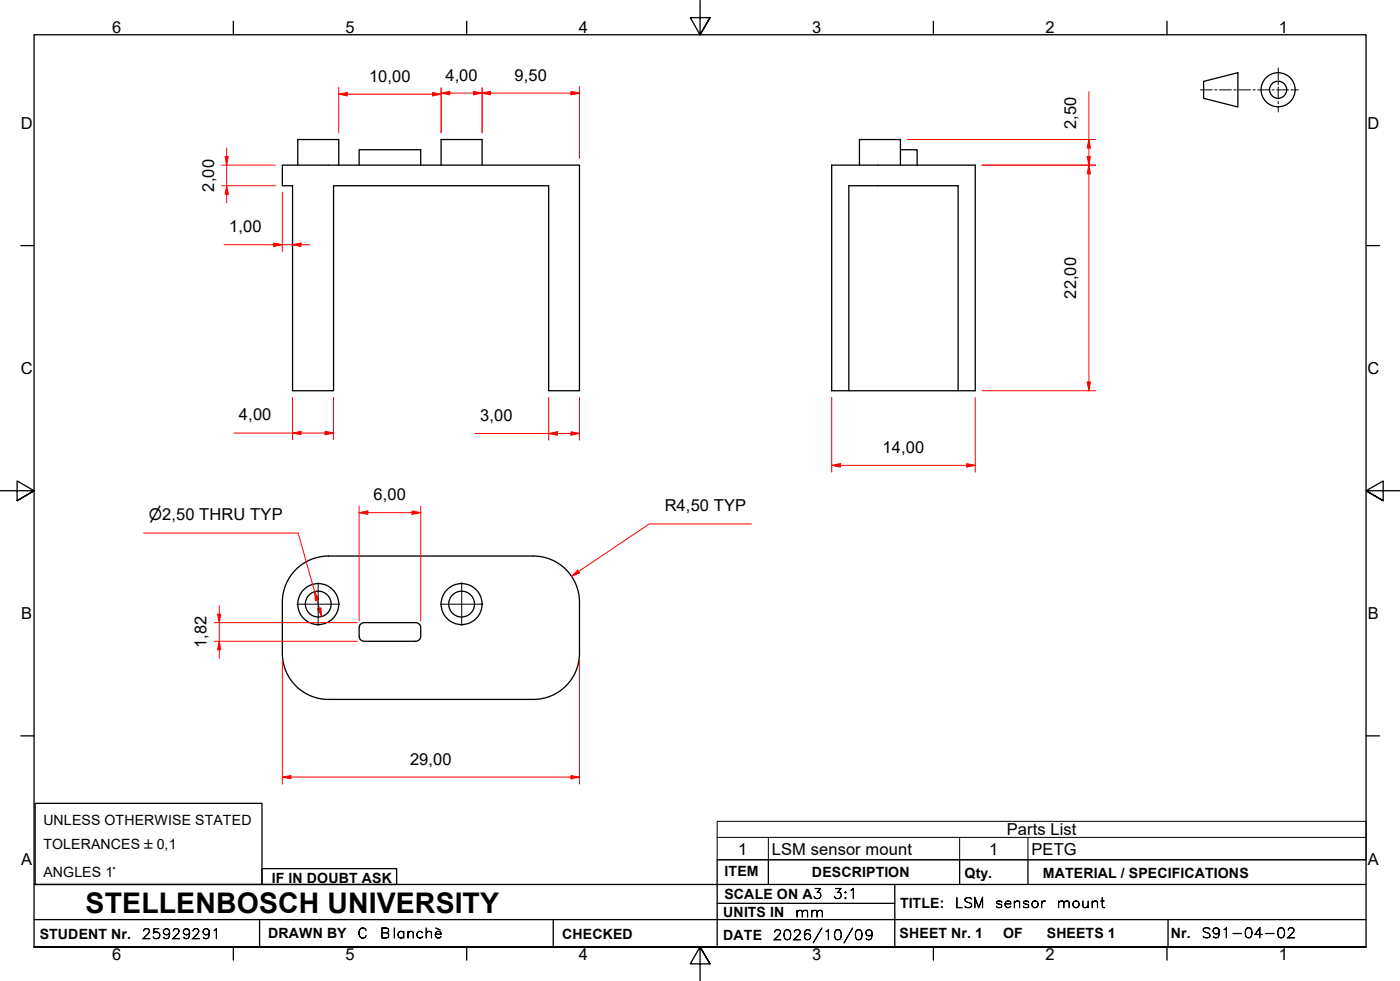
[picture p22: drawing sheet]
<svg xmlns="http://www.w3.org/2000/svg" width="410mm" height="287mm" viewBox="0 0 410 287" stroke-linecap="round" stroke-linejoin="round" font-family="sans-serif">
<defs><g id="words">
<text font-size="8.3" x="25.1" y="267.2">STELLENBOSCH UNIVERSITY</text>
<g font-size="4.8">
<text x="32.8" y="9.7">6</text>
<text x="101.2" y="9.7">5</text>
<text x="169.5" y="9.7">4</text>
<text x="237.8" y="9.7">3</text>
<text x="306.1" y="9.7">2</text>
<text x="374.5" y="9.7">1</text>
<text x="108.1" y="23.9">10,00</text>
<text x="130.4" y="23.6">4,00</text>
<text x="150.7" y="23.6">9,50</text>
<text x="6.1" y="37.8">D</text>
<text x="315.1" y="37.8" transform="rotate(-90 315.1 37.8)">2,50</text>
<text x="400.4" y="37.8">D</text>
<text x="62.7" y="56.1" transform="rotate(-90 62.7 56.1)">2,00</text>
<text x="67.1" y="68">1,00</text>
<text x="315.1" y="87.5" transform="rotate(-90 315.1 87.5)">22,00</text>
<text x="6.1" y="109.6">C</text>
<text x="400.4" y="109.6">C</text>
<text x="70" y="123.1">4,00</text>
<text x="140.6" y="123.2">3,00</text>
<text x="258.4" y="132.5">14,00</text>
<text x="109.4" y="146.4">6,00</text>
<text x="194.6" y="149.6">R4,50 TYP</text>
<text x="6.2" y="181.3">B</text>
<text x="400.5" y="181.3">B</text>
<text x="60.5" y="189.8" transform="rotate(-90 60.5 189.8)">1,82</text>
<text x="120.1" y="223.8">29,00</text>
<text x="294.8" y="244.5">Parts List</text>
<text x="216.2" y="250.1">1</text>
<text x="226" y="250.2">LSM sensor mount</text>
<text x="289.6" y="250.1">1</text>
<text x="302" y="250.2">PETG</text>
<text x="6.2" y="253.1">A</text>
<text x="400.5" y="253.1">A</text>
<text x="32.8" y="281.1">6</text>
<text x="101.2" y="281.1">5</text>
<text x="169.5" y="281.1">4</text>
<text x="237.8" y="281.1">3</text>
<text x="306.1" y="281.1">2</text>
<text x="374.5" y="281.1">1</text>
</g>
<text font-size="4.6" x="43.6" y="152.2">⌀2,50 THRU TYP</text>
<g font-size="4.1">
<text x="12.7" y="241.6">UNLESS OTHERWISE STATED</text>
<text x="12.7" y="248.5">TOLERANCES ±0,1</text>
<text x="12.7" y="256.6">ANGLES 1°</text>
<text x="212.2" y="256.5">ITEM</text>
<text x="237.7" y="256.7">DESCRIPTION</text>
<text x="282.4" y="256.9">Qty.</text>
<text x="305.4" y="256.9">MATERIAL / SPECIFICATIONS</text>
<text x="79.6" y="258.5">IF IN DOUBT ASK</text>
<text x="212.1" y="263">SCALE ON A3</text>
<text x="211.8" y="268.4">UNITS IN</text>
<text x="263.5" y="265.7">TITLE:</text>
<text x="11.6" y="274.8">STUDENT Nr.</text>
<text x="78.5" y="274.6">DRAWN BY</text>
<text x="164.6" y="274.8">CHECKED</text>
<text x="211.8" y="275.1">DATE</text>
<text x="263.4" y="274.6">SHEET Nr. 1</text>
<text x="293.7" y="274.6">OF</text>
<text x="306.5" y="274.6">SHEETS 1</text>
<text x="342.8" y="274.5">Nr.</text>
</g>
<g font-size="4">
<text x="243.9" y="263">3:1</text>
<text x="232.8" y="268.4">mm</text>
<text x="279.6" y="265.7">LSM</text>
<text x="291.3" y="265.7">sensor</text>
<text x="309.4" y="265.7">mount</text>
<text x="41.5" y="274.8">25929291</text>
<text x="104.6" y="274.6">C</text>
<text x="111.3" y="274.6">Blanchè</text>
<text x="226.3" y="275.1">2026/10/09</text>
<text x="351.7" y="274.5">S91-04-02</text>
</g>
</g></defs>
<!-- layer: Visible Edges(ISO) -->
<g fill="none" stroke="#000" stroke-width=".38">
<path d="M82.7 48.3h87v66.1h-9v-60h-63v60h-12v-60h-3zM87.2 48.3v-7.5h12v7.5M105.2 48.3v-4.5h18v4.5M129.2 48.3v-7.5h12v7.5M248.5 54.4h32v60h-32zM251.7 48.3v-7.5h12v7.5M263.7 43.8h4.8v4.5M248.5 114.4h-5v-66.1h42.1v66.1h-5.1M82.7 176.2v15a13.5 13.5 0 0 0 13.5 13.5M96.1 162.8h60M96.2 162.8a13.5 13.5 0 0 0-13.5 13.5M156.2 162.8a13.5 13.5 0 0 1 13.5 13.5"/>
<path d="M169.7 176.2v15a13.5 13.5 0 0 1-13.5 13.5M105.2 183.8v2.4a1.49 1.49 0 0 0 1.4 1.5h15.1M121.7 182.3h-15.1a1.49 1.49 0 0 0-1.4 1.5M121.7 182.3a1.49 1.49 0 0 1 1.5 1.5M123.2 183.8v2.4a1.49 1.49 0 0 1-1.5 1.5M96.1 204.7h60"/>
<circle cx="93.2" cy="176.8" r="6"/>
<circle cx="93.2" cy="176.8" r="3.8"/>
<circle cx="135.2" cy="176.8" r="6"/>
<circle cx="135.2" cy="176.8" r="3.8"/>
</g>
<!-- layer: Symbols(ISO) -->
<path d="M210 245.1v-4.7h190v4.7M210 245.1v6.6h190v-6.6M210 245.1h190M225 245.1v6.6M281 245.1v6.6M301 245.1v6.6" fill="none" stroke="#000" stroke-width=".29"/>
<!-- layer: Border_0 -->
<g fill="none" stroke="#000" stroke-width=".38">
<path d="M68.3 6.2v4M136.7 6.2v4M205 .1v10.1l-2.9-5h5.8l-2.9 5 2.9-5M273.3 6.2v4M341.7 6.2v4M6.1 71.9h3.9M400 71.9h3.9M0 143.7h10l-5-2.9v5.8l5-2.9-5 2.9M410 143.7h-10l5-2.9v5.8l-5-2.9 5 2.9M6.1 215.4h3.9M400 215.4h3.9M10 277.2v-267h390v267h-390h390"/>
<path d="M68.3 277.2v3.9M136.7 277.2v3.9M273.3 277.2v3.9M341.7 277.2v3.9M207.9 282.1l-2.9-4.9 2.9 4.9h-5.8l2.9-4.9v10"/>
</g>
<!-- layer: Sketch Geometry(ISO) -->
<g fill="none" stroke="#000" stroke-width=".38">
<path d="M352.4 23.8l10.1-2.5v10l-10.1-2.5zM10.3 235.2h66.4v23.7h-66.4zM10 258.9h390M76.7 254.3h39.4v4.6h-39.4zM225 251.7v7.2M262 258.9v18.3M281 251.7v7.2M301 251.7v7.2M400 251.7h-190v25.5M10 277.2h390M10 269.2h390M76 269.2v8"/>
<path d="M162 269.2v8M210 264.4h52M342 269.2v8"/>
<circle cx="374.2" cy="26.3" r="5"/>
<circle cx="374.2" cy="26.3" r="2.51"/>
</g>
<g fill="none" stroke="#000" stroke-width=".29">
<path d="M374.3 19.9v3.5M351.5 26.3h3.5M355.7 26.3h.7M357.1 26.3h3.5M361.3 26.3h.6M362.6 26.3h3.5M366.8 26.3h.7M368.2 26.3h3.5M372.4 26.3h.7M373.8 26.3h3.5M374.3 24.1v.7M374.3 25.5v3.5"/>
<path d="M374.3 29.7v.7M374.3 31.1v1.7M378 26.3h.7M379.4 26.3h.8"/>
</g>
<!-- layer: Dimensions(ISO) -->
<path d="M318.8 48.3v2.6" fill="none" stroke="#f00" stroke-width=".29"/>
<path d="M318.8 48.3l.5 2.6h-1z" fill="#f00"/>
<path d="M318.8 48.3l.5 2.6h-1zM318.8 111.8v2.6" fill="none" stroke="#f00" stroke-width=".29"/>
<path d="M318.3 111.8h1l-.5 2.6z" fill="#f00"/>
<path d="M287.5 48.3h33.3M318.8 50.9v60.9M287.5 114.4h33.3M318.3 111.8h1l-.5 2.6zM169.4 167.3l-2 1.4" fill="none" stroke="#f00" stroke-width=".29"/>
<path d="M169.2 166.9l.5 .8-2.3 1z" fill="#f00"/>
<path d="M318.8 45.9v2.4M220 153.4h-29.9l-20.7 13.9M169.2 166.9l.5 .8-2.3 1z" fill="none" stroke="#f00" stroke-width=".29"/>
<path d="M318.3 45.9h1l-.5 2.4z" fill="#f00"/>
<path d="M318.3 45.9h1l-.5 2.4zM318.8 40.8v2.5" fill="none" stroke="#f00" stroke-width=".29"/>
<path d="M318.8 40.8l.5 2.5h-1z" fill="#f00"/>
<path d="M318.8 26.8v14M66.4 45.9v2.4M265.7 40.8h55.1M287.5 48.3h33.3M318.8 40.8l.5 2.5h-1zM318.8 43.3v2.6" fill="none" stroke="#f00" stroke-width=".29"/>
<path d="M65.9 45.9h1l-.5 2.4z" fill="#f00"/>
<path d="M65.9 45.9h1l-.5 2.4zM66.4 54.4v2.4" fill="none" stroke="#f00" stroke-width=".29"/>
<path d="M66.4 54.4l.5 2.4h-1z" fill="#f00"/>
<path d="M64.9 48.3h15.7M64.9 54.4h15.7M66.4 54.4l.5 2.4h-1zM66.4 43.3v2.6M66.4 48.3v6.1M66.4 56.8v2.5M85.7 71.6h2.4" fill="none" stroke="#f00" stroke-width=".29"/>
<path d="M85.7 71.6l2.4-.5v1.1z" fill="#f00"/>
<path d="M80.1 71.6h2.6M85.7 71.6l2.4-.5v1.1z" fill="none" stroke="#f00" stroke-width=".29"/>
<path d="M80.1 71.1l2.6 .5-2.6 .6z" fill="#f00"/>
<path d="M99.2 27.6h2.5M82.7 56.3v17.4M65.6 71.6h14.5M80.1 71.1l2.6 .5-2.6 .6zM82.7 71.6h3M88.1 71.6h2.6" fill="none" stroke="#f00" stroke-width=".29"/>
<path d="M99.2 27.6l2.5-.5v1z" fill="#f00"/>
<path d="M99.2 27.6l2.5-.5v1zM126.7 27.6h2.5" fill="none" stroke="#f00" stroke-width=".29"/>
<path d="M126.7 27.1l2.5 .5-2.5 .5z" fill="#f00"/>
<path d="M99.2 25.5v13.4M101.7 27.6h25M126.7 27.1l2.5 .5-2.5 .5zM129.2 25.7v13.2M129.2 27.3h2.5" fill="none" stroke="#f00" stroke-width=".29"/>
<path d="M129.2 27.3l2.5-.6v1.1z" fill="#f00"/>
<path d="M129.2 27.3l2.5-.6v1.1zM138.7 27.3h2.5" fill="none" stroke="#f00" stroke-width=".29"/>
<path d="M138.7 26.7l2.5 .6-2.5 .5z" fill="#f00"/>
<path d="M129.2 25.7v13.2M131.7 27.3h7M138.7 26.7l2.5 .6-2.5 .5zM141.2 27.3h2.4M141.2 25.7v13.2" fill="none" stroke="#f00" stroke-width=".29"/>
<path d="M141.2 27.3l2.4-.6v1.1z" fill="#f00"/>
<path d="M141.2 27.3l2.4-.6v1.1zM167.2 27.3h2.5" fill="none" stroke="#f00" stroke-width=".29"/>
<path d="M167.2 26.7l2.5 .6-2.5 .5z" fill="#f00"/>
<path d="M141.2 25.7v13.2M143.6 27.3h23.6M167.2 26.7l2.5 .6-2.5 .5zM169.7 25.3v21.1M93.5 178.1l.7 2.4" fill="none" stroke="#f00" stroke-width=".29"/>
<path d="M93 178.2l1-.3 .2 2.6z" fill="#f00"/>
<path d="M92.1 173.2l.7 2.5M93 178.2l1-.3 .2 2.6z" fill="none" stroke="#f00" stroke-width=".29"/>
<path d="M92.1 173.2l1.2 2.3-1 .3z" fill="#f00"/>
<path d="M42 156h45.3l4.8 17.2M105.2 150.1h2.5M92.1 173.2l1.2 2.3-1 .3zM92.8 175.7l.7 2.4" fill="none" stroke="#f00" stroke-width=".29"/>
<path d="M105.2 150.1l2.5-.5v1z" fill="#f00"/>
<path d="M105.2 150.1l2.5-.5v1zM120.6 150.1h2.6" fill="none" stroke="#f00" stroke-width=".29"/>
<path d="M120.6 149.6l2.6 .5-2.6 .5z" fill="#f00"/>
<path d="M105.2 148.1v33.7M107.7 150.1h12.9M120.6 149.6l2.6 .5-2.6 .5zM123.2 148.1v33.7M64.2 187.7v2.5" fill="none" stroke="#f00" stroke-width=".29"/>
<path d="M64.2 187.7l.4 2.5h-.9z" fill="#f00"/>
<path d="M64.2 179.8v2.5M64.2 187.7l.4 2.5h-.9z" fill="none" stroke="#f00" stroke-width=".29"/>
<path d="M63.7 179.8h.9l-.4 2.5z" fill="#f00"/>
<path d="M63.7 179.8h.9l-.4 2.5zM64.2 177.2v2.6M62.7 187.7h41.9M62.7 182.3h30.4M64.2 182.3v5.4M64.2 190.2v2.5M93.3 182.3h11.3M82.7 227.5h2.5" fill="none" stroke="#f00" stroke-width=".29"/>
<path d="M82.7 227.5l2.5-.5v1z" fill="#f00"/>
<path d="M82.7 227.5l2.5-.5v1zM167.2 227.5h2.5" fill="none" stroke="#f00" stroke-width=".29"/>
<path d="M167.2 227l2.5 .5-2.5 .5z" fill="#f00"/>
<path d="M160.7 126.9h2.5M82.7 193.2v36.3M169.7 193.2v36.3M85.2 227.5h82M167.2 227l2.5 .5-2.5 .5z" fill="none" stroke="#f00" stroke-width=".29"/>
<!-- layer: Center Mark(ISO) -->
<path d="M86.9 176.9h12.5M93.2 170.6v12.5M128.9 176.9h12.5M135.2 170.6v12.5" fill="none" stroke="#000" stroke-width=".29"/>
<!-- layer: Dimensions(ISO) -->
<path d="M160.7 126.9l2.5-.5v1z" fill="#f00"/>
<path d="M160.7 126.9l2.5-.5v1zM167.2 126.9h2.5" fill="none" stroke="#f00" stroke-width=".29"/>
<path d="M167.2 126.4l2.5 .5-2.5 .5z" fill="#f00"/>
<path d="M160.7 116.3v12.6M169.7 116.3v12.6M85.7 126.8h2.4M139.1 126.9h21.6M163.2 126.9h4M167.2 126.4l2.5 .5-2.5 .5z" fill="none" stroke="#f00" stroke-width=".29"/>
<path d="M85.7 126.8l2.4-.5v1z" fill="#f00"/>
<path d="M85.7 126.8l2.4-.5v1zM95.2 126.8h2.5" fill="none" stroke="#f00" stroke-width=".29"/>
<path d="M95.2 126.3l2.5 .5-2.5 .5z" fill="#f00"/>
<path d="M85.7 116.3v12.4M97.7 116.3v12.4M68.5 126.8h17.2M88.1 126.8h7.1M95.2 126.3l2.5 .5-2.5 .5zM243.5 136.2h2.6" fill="none" stroke="#f00" stroke-width=".29"/>
<path d="M243.5 136.2l2.6-.5v1z" fill="#f00"/>
<path d="M243.5 136.2l2.6-.5v1zM283.1 136.2h2.5" fill="none" stroke="#f00" stroke-width=".29"/>
<path d="M283.1 135.7l2.5 .5-2.5 .5z" fill="#f00"/>
<path d="M243.5 116.3v21.9M285.6 116.3v21.9M246.1 136.2h37M283.1 135.7l2.5 .5-2.5 .5z" fill="none" stroke="#f00" stroke-width=".29"/>
<use href="#words"/>
</svg>
